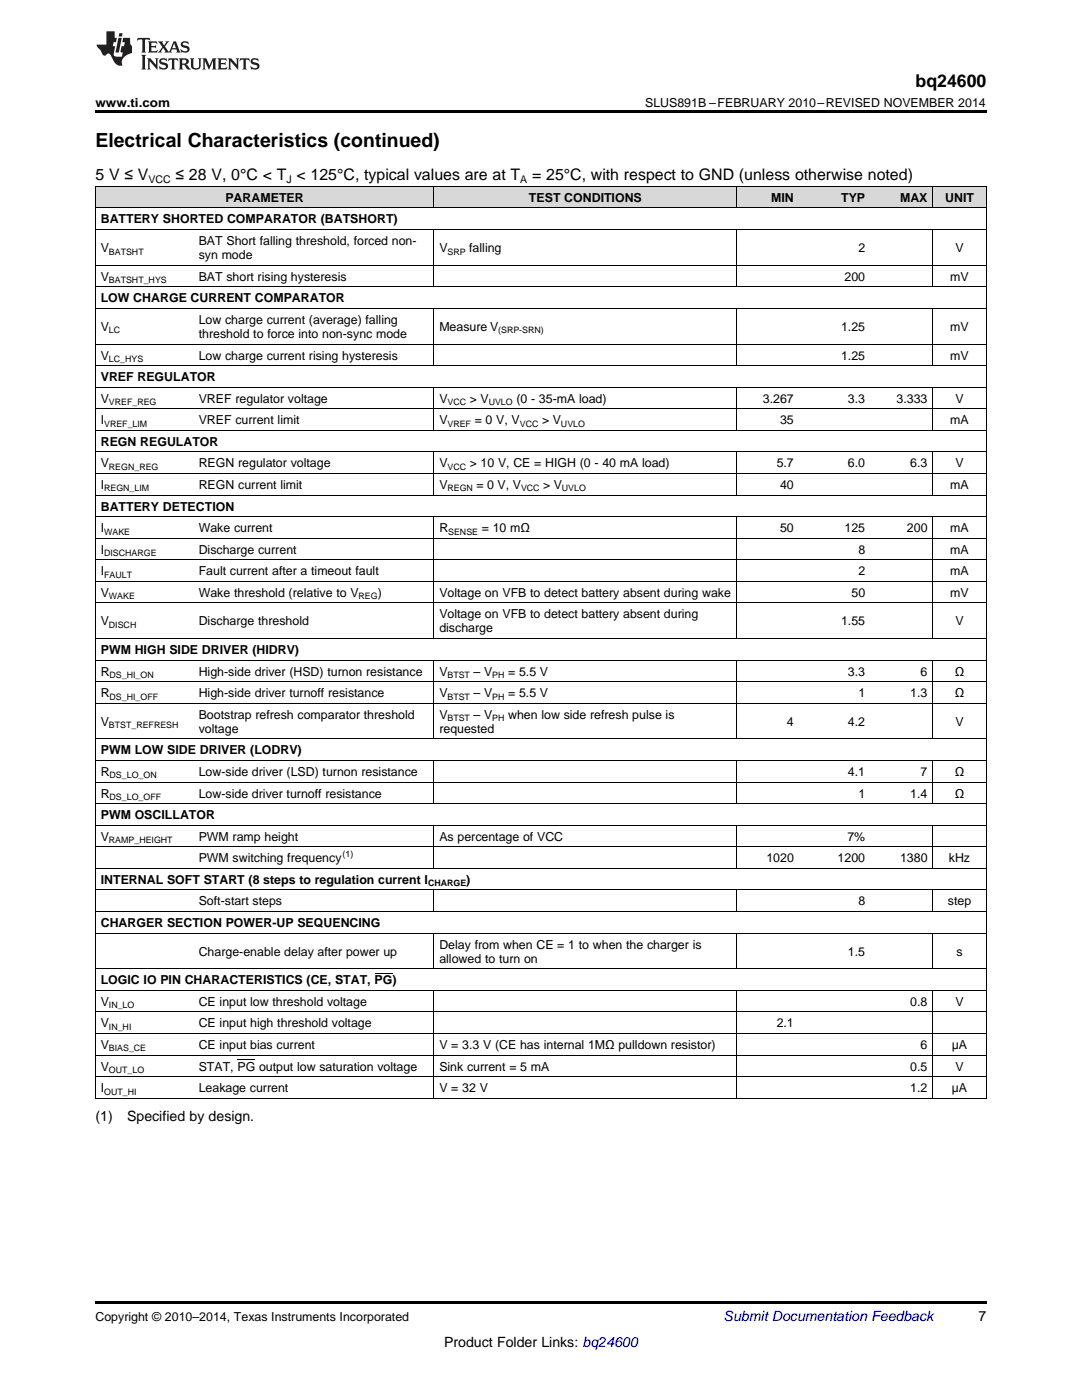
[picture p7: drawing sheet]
<svg xmlns="http://www.w3.org/2000/svg" width="216mm" height="279mm" viewBox="0 0 216 279" stroke-linecap="round" stroke-linejoin="round" font-family="sans-serif">
<defs><g id="words">
<text font-size="3.9" x="19" y="29.3">Electrical Characteristics (continued)</text>
<text font-size="3.5" x="182.7" y="17.3">bq24600</text>
<g font-size="3.2">
<text x="19" y="36">5 V ≤ V</text>
<text x="35" y="36">≤ 28 V, 0°C &lt; T &lt; 125°C, typical values are at T</text>
<text x="106.2" y="36">= 25°C, with respect to GND (unless otherwise noted)</text>
</g>
<g font-size="2.8">
<text x="19" y="223.8">(1)</text>
<text x="25.4" y="223.8">Specified by design.</text>
<text x="195.3" y="263.6">7</text>
<text x="88.6" y="268.9">Product Folder Links: bq24600</text>
</g>
<text font-size="2.8" fill="#0000c8" x="144.4" y="263.6">Submit Documentation Feedback</text>
<g font-size="2.5">
<text x="19" y="21.4">www.ti.com</text>
<text x="128.7" y="21.4">SLUS891B –FEBRUARY 2010–REVISED NOVEMBER 2014</text>
<text x="45" y="40.3">PARAMETER</text>
<text x="105.6" y="40.3">TEST CONDITIONS</text>
<text x="153.9" y="40.3">MIN</text>
<text x="167.9" y="40.3">TYP</text>
<text x="179.6" y="40.3">MAX</text>
<text x="188.6" y="40.3">UNIT</text>
<text x="20.1" y="44.6">BATTERY SHORTED COMPARATOR (BATSHORT)</text>
<text x="20.1" y="50.3">V</text>
<text x="39.7" y="48.9">BAT Short falling threshold, forced non-</text>
<text x="39.7" y="51.7">syn mode</text>
<text x="87.7" y="50.3">V</text>
<text x="93.6" y="50.3">falling</text>
<text x="171.3" y="50.3">2</text>
<text x="190.6" y="50.3">V</text>
<text x="20.1" y="56">V</text>
<text x="39.7" y="56">BAT short rising hysteresis</text>
<text x="168.5" y="56">200</text>
<text x="189.6" y="56">mV</text>
<text x="20.1" y="60.3">LOW CHARGE CURRENT COMPARATOR</text>
<text x="39.7" y="64.6">Low charge current (average) falling</text>
<text x="20.1" y="66">V</text>
<text x="20.1" y="71.8">V</text>
<text x="39.7" y="67.5">threshold to force into non-sync mode</text>
<text x="39.7" y="71.8">Low charge current rising hysteresis</text>
<text x="87.7" y="66">Measure V</text>
<text x="167.8" y="66">1.25</text>
<text x="167.8" y="71.8">1.25</text>
<text x="189.6" y="66">mV</text>
<text x="189.6" y="71.8">mV</text>
<text x="20.1" y="76.1">VREF REGULATOR</text>
<text x="20.1" y="80.4">V</text>
<text x="39.7" y="80.4">VREF regulator voltage</text>
<text x="87.7" y="80.4">V</text>
<text x="93.7" y="80.4">&gt; V</text>
<text x="103" y="80.4">(0 - 35-mA load)</text>
<text x="152.2" y="80.4">3.267</text>
<text x="169.2" y="80.4">3.3</text>
<text x="178.9" y="80.4">3.333</text>
<text x="190.6" y="80.4">V</text>
<text x="20.1" y="84.7">I</text>
<text x="20.1" y="89">REGN REGULATOR</text>
<text x="39.7" y="84.7">VREF current limit</text>
<text x="87.7" y="84.7">V</text>
<text x="94.7" y="84.7">= 0 V, V</text>
<text x="108.2" y="84.7">&gt; V</text>
<text x="155.6" y="84.7">35</text>
<text x="189.6" y="84.7">mA</text>
<text x="20.1" y="93.3">V</text>
<text x="39.7" y="93.3">REGN regulator voltage</text>
<text x="87.7" y="93.3">V</text>
<text x="93.7" y="93.3">&gt; 10 V, CE = HIGH (0 - 40 mA load)</text>
<text x="155" y="93.3">5.7</text>
<text x="169.2" y="93.3">6.0</text>
<text x="181.6" y="93.3">6.3</text>
<text x="190.6" y="93.3">V</text>
<text x="20.1" y="97.6">I</text>
<text x="20.1" y="101.9">BATTERY DETECTION</text>
<text x="39.7" y="97.6">REGN current limit</text>
<text x="87.7" y="97.6">V</text>
<text x="95.1" y="97.6">= 0 V, V</text>
<text x="108.4" y="97.6">&gt; V</text>
<text x="155.6" y="97.6">40</text>
<text x="189.6" y="97.6">mA</text>
<text x="20.1" y="106.2">I</text>
<text x="39.7" y="106.2">Wake current</text>
<text x="87.7" y="106.2">R</text>
<text x="96.1" y="106.2">= 10 mΩ</text>
<text x="155.6" y="106.2">50</text>
<text x="168.5" y="106.2">125</text>
<text x="181" y="106.2">200</text>
<text x="189.6" y="106.2">mA</text>
<text x="20.1" y="110.5">I</text>
<text x="39.7" y="110.5">Discharge current</text>
<text x="171.3" y="110.5">8</text>
<text x="189.6" y="110.5">mA</text>
<text x="20.1" y="114.8">I</text>
<text x="20.1" y="119.1">V</text>
<text x="39.7" y="114.8">Fault current after a timeout fault</text>
<text x="39.7" y="119.1">Wake threshold (relative to V</text>
<text x="75.4" y="119.1">)</text>
<text x="87.7" y="119.1">Voltage on VFB to detect battery absent during wake</text>
<text x="169.9" y="119.1">50</text>
<text x="171.3" y="114.8">2</text>
<text x="189.6" y="114.8">mA</text>
<text x="189.6" y="119.1">mV</text>
<text x="20.1" y="124.8">V</text>
<text x="39.7" y="124.8">Discharge threshold</text>
<text x="87.7" y="123.4">Voltage on VFB to detect battery absent during</text>
<text x="167.8" y="124.8">1.55</text>
<text x="190.6" y="124.8">V</text>
<text x="20.1" y="130.5">PWM HIGH SIDE DRIVER (HIDRV)</text>
<text x="87.7" y="126.2">discharge</text>
<text x="20.1" y="134.8">R</text>
<text x="39.7" y="134.8">High-side driver (HSD) turnon resistance</text>
<text x="87.7" y="134.8">V</text>
<text x="94.5" y="134.8">– V</text>
<text x="101.4" y="134.8">= 5.5 V</text>
<text x="169.2" y="134.8">3.3</text>
<text x="183.7" y="134.8">6</text>
<text x="190.5" y="134.8">Ω</text>
<text x="20.1" y="139.1">R</text>
<text x="39.7" y="139.1">High-side driver turnoff resistance</text>
<text x="39.7" y="143.4">Bootstrap refresh comparator threshold</text>
<text x="87.7" y="139.1">V</text>
<text x="87.7" y="143.4">V</text>
<text x="94.5" y="139.1">– V</text>
<text x="94.5" y="143.4">– V</text>
<text x="101.4" y="139.1">= 5.5 V</text>
<text x="101.4" y="143.4">when low side refresh pulse is</text>
<text x="171.3" y="139.1">1</text>
<text x="181.6" y="139.1">1.3</text>
<text x="190.5" y="139.1">Ω</text>
<text x="20.1" y="144.9">V</text>
<text x="39.7" y="146.3">voltage</text>
<text x="87.7" y="146.3">requested</text>
<text x="157" y="144.9">4</text>
<text x="169.2" y="144.9">4.2</text>
<text x="190.6" y="144.9">V</text>
<text x="20.1" y="150.6">PWM LOW SIDE DRIVER (LODRV)</text>
<text x="20.1" y="154.9">R</text>
<text x="39.7" y="154.9">Low-side driver (LSD) turnon resistance</text>
<text x="169.2" y="154.9">4.1</text>
<text x="183.7" y="154.9">7</text>
<text x="190.5" y="154.9">Ω</text>
<text x="20.1" y="159.2">R</text>
<text x="39.7" y="159.2">Low-side driver turnoff resistance</text>
<text x="171.3" y="159.2">1</text>
<text x="181.6" y="159.2">1.4</text>
<text x="190.5" y="159.2">Ω</text>
<text x="20.1" y="163.5">PWM OSCILLATOR</text>
<text x="20.1" y="167.8">V</text>
<text x="39.7" y="167.8">PWM ramp height</text>
<text x="87.7" y="167.8">As percentage of VCC</text>
<text x="169.1" y="167.8">7%</text>
<text x="39.7" y="172.1">PWM switching frequency</text>
<text x="152.9" y="172.1">1020</text>
<text x="167.1" y="172.1">1200</text>
<text x="179.6" y="172.1">1380</text>
<text x="189.3" y="172.1">kHz</text>
<text x="20.1" y="176.4">INTERNAL SOFT START (8 steps to regulation current I</text>
<text x="93" y="176.4">)</text>
<text x="20.1" y="185">CHARGER SECTION POWER-UP SEQUENCING</text>
<text x="39.7" y="180.7">Soft-start steps</text>
<text x="171.3" y="180.7">8</text>
<text x="189.2" y="180.7">step</text>
<text x="39.7" y="190.7">Charge-enable delay after power up</text>
<text x="87.7" y="189.3">Delay from when CE = 1 to when the charger is</text>
<text x="169.2" y="190.7">1.5</text>
<text x="190.9" y="190.7">s</text>
<text x="20.1" y="196.4">LOGIC IO PIN CHARACTERISTICS (CE, STAT, PG)</text>
<text x="87.7" y="192.1">allowed to turn on</text>
<text x="20.1" y="200.7">V</text>
<text x="39.7" y="200.7">CE input low threshold voltage</text>
<text x="181.6" y="200.7">0.8</text>
<text x="190.6" y="200.7">V</text>
<text x="20.1" y="205">V</text>
<text x="20.1" y="209.3">V</text>
<text x="39.7" y="205">CE input high threshold voltage</text>
<text x="39.7" y="209.3">CE input bias current</text>
<text x="87.7" y="209.3">V = 3.3 V (CE has internal 1MΩ pulldown resistor)</text>
<text x="155" y="205">2.1</text>
<text x="183.7" y="209.3">6</text>
<text x="189.9" y="209.3">μA</text>
<text x="20.1" y="213.6">V</text>
<text x="39.7" y="213.6">STAT, PG output low saturation voltage</text>
<text x="87.7" y="213.6">Sink current = 5 mA</text>
<text x="181.6" y="213.6">0.5</text>
<text x="190.6" y="213.6">V</text>
<text x="20.1" y="217.9">I</text>
<text x="39.7" y="217.9">Leakage current</text>
<text x="87.7" y="217.9">V = 32 V</text>
<text x="181.6" y="217.9">1.2</text>
<text x="189.9" y="217.9">µA</text>
<text x="19" y="263.6">Copyright © 2010–2014, Texas Instruments Incorporated</text>
</g>
<g font-size="2.1">
<text x="29.6" y="36.6">VCC</text>
<text x="57.1" y="36.6">J</text>
<text x="103.8" y="36.6">A</text>
</g>
<g font-size="1.8">
<text x="21.7" y="50.8">BATSHT</text>
<text x="89.3" y="50.8">SRP</text>
<text x="21.7" y="56.5">BATSHT_HYS</text>
<text x="21.7" y="66.5">LC</text>
<text x="99.4" y="66.5">(SRP-SRN)</text>
<text x="21.7" y="72.2">LC_HYS</text>
<text x="21.7" y="80.9">VREF_REG</text>
<text x="89.3" y="80.9">VCC</text>
<text x="97.5" y="80.9">UVLO</text>
<text x="20.8" y="85.2">VREF_LIM</text>
<text x="89.3" y="85.2">VREF</text>
<text x="103.7" y="85.2">VCC</text>
<text x="111.9" y="85.2">UVLO</text>
<text x="21.7" y="93.8">REGN_REG</text>
<text x="89.3" y="93.8">VCC</text>
<text x="20.8" y="98.1">REGN_LIM</text>
<text x="89.3" y="98.1">REGN</text>
<text x="104" y="98.1">VCC</text>
<text x="112.1" y="98.1">UVLO</text>
<text x="20.8" y="106.7">WAKE</text>
<text x="89.4" y="106.7">SENSE</text>
<text x="20.8" y="111">DISCHARGE</text>
<text x="20.8" y="115.3">FAULT</text>
<text x="21.7" y="119.6">WAKE</text>
<text x="71.5" y="119.6">REG</text>
<text x="21.7" y="125.3">DISCH</text>
<text x="21.9" y="135.3">DS_HI_ON</text>
<text x="89.3" y="135.3">BTST</text>
<text x="98.2" y="135.3">PH</text>
<text x="21.9" y="139.6">DS_HI_OFF</text>
<text x="89.3" y="139.6">BTST</text>
<text x="89.3" y="143.9">BTST</text>
<text x="98.2" y="139.6">PH</text>
<text x="98.2" y="143.9">PH</text>
<text x="21.7" y="145.3">BTST_REFRESH</text>
<text x="21.9" y="155.4">DS_LO_ON</text>
<text x="21.9" y="159.7">DS_LO_OFF</text>
<text x="21.7" y="168.3">RAMP_HEIGHT</text>
<text x="68.4" y="171.1">(1)</text>
<text x="85.4" y="176.9">CHARGE</text>
<text x="21.7" y="201.2">IN_LO</text>
<text x="21.7" y="205.5">IN_HI</text>
<text x="21.7" y="209.8">BIAS_CE</text>
<text x="21.7" y="214.1">OUT_LO</text>
<text x="20.8" y="218.4">OUT_HI</text>
</g>
</g></defs>
<g fill="#d8d8d8">
<path d="M19 37.3h19.6v4.3h-19.6z"/>
<path d="M38.6 37.3h48v4.3h-48z"/>
<path d="M86.6 37.3h60.4v4.3h-60.4z"/>
<path d="M147 37.3h12.5v4.3h-12.5z"/>
<path d="M159.5 37.3h14.2v4.3h-14.2z"/>
<path d="M173.7 37.3h12.5v4.3h-12.5z"/>
<path d="M186.2 37.3h10.6v4.3h-10.6z"/>
</g>
<path d="M19 22h177.8v.5h-177.8zM19 259.7h177.8v.5h-177.8z" fill="#000"/>
<g fill="none" stroke="#000" stroke-width=".2">
<path d="M19 37.2h177.8v182M19.1 37.2v182M86.6 37.2v4.4M147 37.2v4.4M186.1 37.2v4.4M19 57.2h177.8M19 52.9h177.8M19 45.8h177.8M19 41.5h177.8M86.6 45.9v11.4M147 45.9v11.4M186.1 45.9v11.4"/>
<path d="M19 77.3h177.8M19 73h177.8M19 68.7h177.8M19 61.5h177.8M86.6 61.6v11.4M86.6 77.3v8.6M147 61.6v11.4M147 77.3v8.6M186.1 61.6v11.4M186.1 77.3v8.6M19 98.8h177.8M19 94.5h177.8"/>
<path d="M19 90.2h177.8M19 85.9h177.8M19 81.6h177.8M86.6 90.2v8.6M147 90.2v8.6M186.1 90.2v8.6M19 116h177.8M19 111.7h177.8M19 107.4h177.8M19 103.1h177.8M86.6 103.2v24.3M147 103.2v24.3"/>
<path d="M186.1 103.2v24.3M19 136h177.8M19 131.7h177.8M19 127.4h177.8M19 120.3h177.8M86.6 131.8v15.7M147 131.8v15.7M186.1 131.8v15.7M19 156.1h177.8M19 151.8h177.8M19 147.5h177.8M19 140.4h177.8"/>
<path d="M86.6 151.8v8.6M147 151.8v8.6M186.1 151.8v8.6M19 177.6h177.8M19 173.3h177.8M19 169h177.8M19 164.7h177.8M19 160.4h177.8M86.6 164.7v8.7M86.6 177.7v4.3M147 164.7v8.7M147 177.7v4.3"/>
<path d="M186.1 164.7v8.7M186.1 177.7v4.3M19 197.6h177.8M19 193.3h177.8M19 186.2h177.8M19 181.9h177.8M86.6 186.3v7.1M86.6 197.7v21.5M147 186.3v7.1M147 197.7v21.5M186.1 186.3v7.1M186.1 197.7v21.5"/>
<path d="M19 219.2h177.8M19 214.9h177.8M19 210.6h177.8M19 206.3h177.8M19 201.9h177.8"/>
</g>
<g fill="#231f20">
<path d="M27.5 7.6l-.1 .5 .4-.2h.6v.1v2.1l-.2 .4h1l-.3-.4v-2.1l.1-.1h.5l.5 .2-.2-.5zM29.5 8.3l.2 .3v1.5l-.2 .4h1.8l.2-.6a1.04 1.04 0 0 1-1.3 .2v-.7h.6l.3 .2v-.6l-.3 .2h-.6v-.6l.8-.1 .4 .3-.2-.5zM31.5 8.3l.9 1.1-.9 1.1h.8l-.2-.2 .5-.7 .4 .7-.2 .2h1.5l-.1-.2 .1-.4h.9l.1 .4-.2 .2h1l-.3-.3-.7-1.9h-.5l-.9 2-.8-1 .9-1h-.8l.1 .3-.3 .5-.4-.6 .2-.2zM34.7 8.6l.4 1h-.7zM36.3 8.4a.63 .63 0 0 0-.2 .7 .63 .63 0 0 0 .6 .4l.6 .2 .1 .2a.75 .75 0 0 1-.7 .4 .75 .75 0 0 1-.6-.5l.1 .7 .1-.1a1.11 1.11 0 0 0 1.5-.6 1.13 1.13 0 0 0-1.2-.8l-.1-.4a1.04 1.04 0 0 1 1.2 .2l-.2-.5-.1 .1-.5-.2zM28.2 10.9l.2 .4v2.2l-.2 .4h1l-.3-.4v-2.2l.3-.4zM29.3 11.6l.3 .4v1.5l-.3 .4h.8l-.2-.4v-1.3l1.5 1.7v-1.9l.2-.4h-.7l.2 .4v.9l-1.1-1.3zM32 11.8a.62 .62 0 0 0-.2 .7 .62 .62 0 0 0 .6 .4l.6 .1 .1 .3a.76 .76 0 0 1-.7 .3 .76 .76 0 0 1-.6-.4l.1 .7 .1-.1a1.11 1.11 0 0 0 1.5-.6 1.13 1.13 0 0 0-1.2-.8l-.1-.4a1.04 1.04 0 0 1 1.2 .2l-.2-.6-.1 .1-.5-.1zM33.7 11.6l-.2 .6a.61 .61 0 0 1 .8-.3v1.6l-.2 .4h.9l-.2-.4v-1.6a.63 .63 0 0 1 .8 .3l-.2-.6zM35.6 11.6l.3 .4v1.5l-.3 .4h1l-.2-.2v-.8l.5 .2a.76 .76 0 0 0 1.2 .7l-1-1a.58 .58 0 0 0 .6-.5 .58 .58 0 0 0-.5-.6zM36.4 11.9h.1a.45 .45 0 0 1 .5 .1 .45 .45 0 0 1 .1 .5l-.7 .2zM37.9 11.6l.2 .2a2.17 2.17 0 0 0 .3 1.9 .99 .99 0 0 0 1.6-.6v-1.1l.2-.4h-.7l.2 .2a1.92 1.92 0 0 1-.2 1.8 .6 .6 0 0 1-.9-.5v-1.1l.2-.4zM40.4 11.6l.2 .4v1.5l-.2 .4h.7l-.2-.4v-1.4l.8 1.8 .8-1.8v1.4l-.2 .4h.9l-.2-.4v-1.5l.2-.4h-.8l-.6 1.5-.6-1.5zM43.4 11.6l.2 .4v1.5l-.2 .4h1.8l.2-.6a1.04 1.04 0 0 1-1.3 .1v-.6h.5l.4 .2v-.6l-.4 .2h-.5v-.7h.8l.3 .3-.1-.6zM45.5 11.6l.2 .4v1.5l-.2 .4h.7l-.2-.4v-1.3l1.5 1.7v-1.9l.2-.4h-.7l.2 .4v.9l-1.1-1.3zM47.9 11.6l-.1 .6a.61 .61 0 0 1 .8-.3v1.6l-.3 .4h1l-.3-.4 .1-1.6a.63 .63 0 0 1 .7 .3l-.1-.6zM50.2 11.8a.62 .62 0 0 0-.2 .7 .62 .62 0 0 0 .6 .4l.6 .1 .2 .3a.76 .76 0 0 1-.8 .3 .76 .76 0 0 1-.6-.4l.1 .7 .2-.1a1.11 1.11 0 0 0 1.5-.6 1.13 1.13 0 0 0-1.3-.8l-.1-.4a1.04 1.04 0 0 1 1.2 .2l-.1-.6-.2 .1-.5-.1z"/>
<path d="M21.2 6.3v2.6h-1.9l.1 .4 .7 .9a.91 .91 0 0 0 1 .8 .56 .56 0 0 1 .5-.3 .56 .56 0 0 1 .5 .3l.4 .8a1.53 1.53 0 0 0 1.9 1.2 1.54 1.54 0 0 1 1-2.1l.9-.3v-1.4a1.52 1.52 0 0 1-.3-1.6h-1.4l-.2 .8h.5l-.2 .8h-.4l-.2 1v.2l.4 .1-.2 .8a1.93 1.93 0 0 1-1.6-.3l.3-1.8h-.5l.2-.8h.4l.2-.8h-.4v-1.3zM23.6 7.6l-.6 2.9h.7l.6-2.9zM23.8 6.6l-.1 .7h.6l.2-.7z"/>
</g>
<path d="M74.8 194.3h3.5M47.4 211.5h3.5" fill="none" stroke="#000" stroke-width=".2"/>
<use href="#words"/>
</svg>
